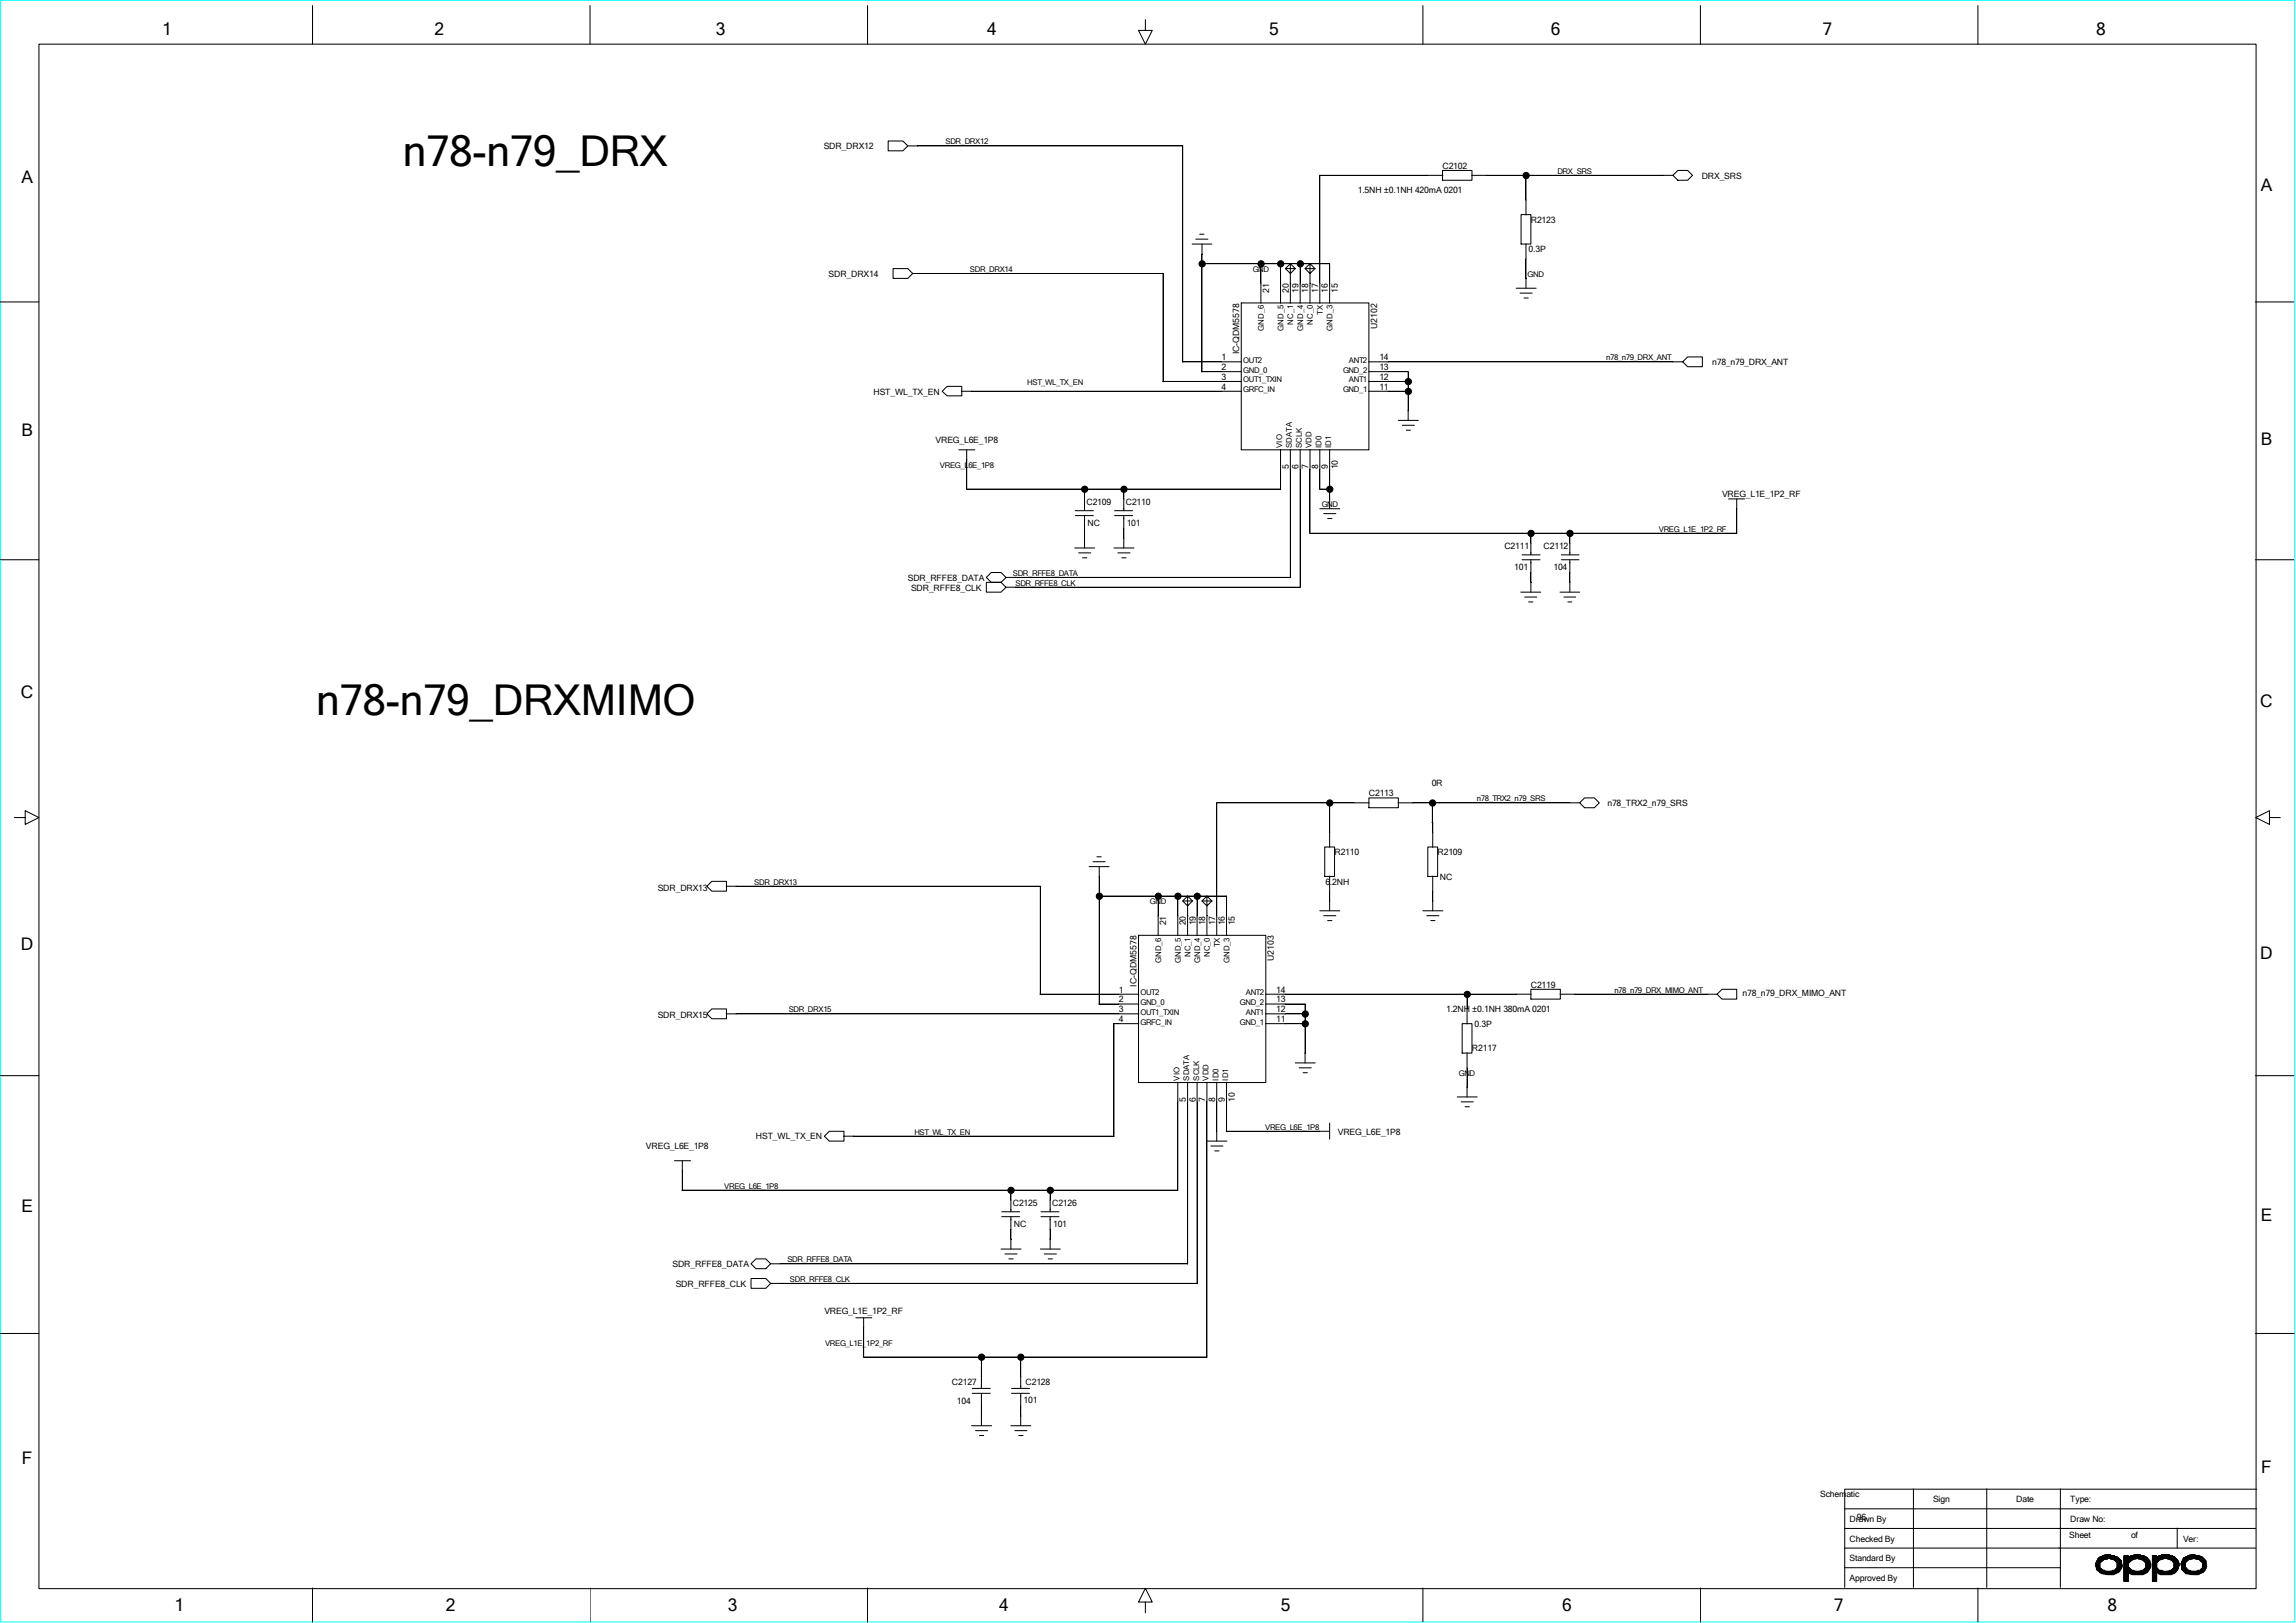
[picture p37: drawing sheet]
<svg xmlns="http://www.w3.org/2000/svg" width="297mm" height="210mm" viewBox="0 0 297 210" stroke-linecap="round" stroke-linejoin="round" font-family="sans-serif">
<defs><g id="words">
<g font-size="5.5">
<text x="52.1" y="21.5">n78-n79_DRX</text>
<text x="40.9" y="92.6">n78-n79_DRXMIMO</text>
</g>
<g font-size="2.2">
<text x="21" y="4.5">1</text>
<text x="56.2" y="4.5">2</text>
<text x="92.6" y="4.5">3</text>
<text x="127.7" y="4.5">4</text>
<text x="164.2" y="4.5">5</text>
<text x="200.6" y="4.5">6</text>
<text x="235.8" y="4.5">7</text>
<text x="271.1" y="4.5">8</text>
<text x="2.8" y="23.6">A</text>
<text x="292.5" y="24.7">A</text>
<text x="2.8" y="56.5">B</text>
<text x="292.5" y="57.6">B</text>
<text x="2.7" y="90.3">C</text>
<text x="292.4" y="91.5">C</text>
<text x="2.7" y="123">D</text>
<text x="292.4" y="124.1">D</text>
<text x="2.8" y="156.8">E</text>
<text x="292.5" y="157.9">E</text>
<text x="2.8" y="189.4">F</text>
<text x="292.5" y="190.6">F</text>
<text x="22.6" y="208.5">1</text>
<text x="57.7" y="208.5">2</text>
<text x="94.1" y="208.5">3</text>
<text x="129.2" y="208.5">4</text>
<text x="165.7" y="208.5">5</text>
<text x="202.1" y="208.5">6</text>
<text x="237.2" y="208.5">7</text>
<text x="272.6" y="208.5">8</text>
</g>
<g font-size="1.1">
<text x="106.6" y="19.3">SDR_DRX12</text>
<text x="186.6" y="21.8">C2102</text>
<text x="220.1" y="23.1">DRX_SRS</text>
<text x="175.6" y="25">1.5NH ±0.1NH 420mA 0201</text>
<text x="198" y="28.8">R2123</text>
<text x="107.2" y="35.8">SDR_DRX14</text>
<text x="197.7" y="32.6">0.3P</text>
<text x="164.2" y="37.9" transform="rotate(-90 164.2 37.9)">21</text>
<text x="166.7" y="37.9" transform="rotate(-90 166.7 37.9)">20</text>
<text x="168" y="37.9" transform="rotate(-90 168 37.9)">19</text>
<text x="169.2" y="37.9" transform="rotate(-90 169.2 37.9)">18</text>
<text x="170.5" y="37.9" transform="rotate(-90 170.5 37.9)">17</text>
<text x="171.8" y="37.9" transform="rotate(-90 171.8 37.9)">16</text>
<text x="173.1" y="37.9" transform="rotate(-90 173.1 37.9)">15</text>
<text x="158" y="47.9">2</text>
<text x="158" y="46.6">1</text>
<text x="160.3" y="45.8" transform="rotate(-90 160.3 45.8)">IC-QDM5578</text>
<text x="178.1" y="42.5" transform="rotate(-90 178.1 42.5)">U2102</text>
<text x="178.4" y="47.9">13</text>
<text x="178.4" y="46.6">14</text>
<text x="221.5" y="47.2">n78_n79_DRX_ANT</text>
<text x="113" y="51.1">HST_WL_TX_EN</text>
<text x="158" y="49.1">3</text>
<text x="158" y="50.4">4</text>
<text x="178.4" y="50.4">11</text>
<text x="178.4" y="49.1">12</text>
<text x="121" y="57.4">VREG_L6E_1P8</text>
<text x="140.5" y="65.4">C2109</text>
<text x="145.6" y="65.4">C2110</text>
<text x="166.7" y="60.7" transform="rotate(-90 166.7 60.7)">5</text>
<text x="168" y="60.7" transform="rotate(-90 168 60.7)">6</text>
<text x="169.2" y="60.7" transform="rotate(-90 169.2 60.7)">7</text>
<text x="170.5" y="60.7" transform="rotate(-90 170.5 60.7)">8</text>
<text x="171.8" y="60.7" transform="rotate(-90 171.8 60.7)">9</text>
<text x="173.1" y="60.7" transform="rotate(-90 173.1 60.7)">10</text>
<text x="222.8" y="64.3">VREG_L1E_1P2_RF</text>
<text x="140.7" y="68">NC</text>
<text x="145.8" y="68">101</text>
<text x="194.6" y="71.1">C2111</text>
<text x="199.7" y="71.1">C2112</text>
<text x="117.4" y="75.1">SDR_RFFE8_DATA</text>
<text x="117.9" y="76.4">SDR_RFFE8_CLK</text>
<text x="195.9" y="73.7">101</text>
<text x="201" y="73.7">104</text>
<text x="185.2" y="101.8">0R</text>
<text x="177.1" y="103">C2113</text>
<text x="207.9" y="104.3">n78_TRX2_n79_SRS</text>
<text x="172.6" y="110.7">R2110</text>
<text x="186" y="110.7">R2109</text>
<text x="186.3" y="113.8">NC</text>
<text x="85.1" y="115.2">SDR_DRX13</text>
<text x="150.9" y="119.8" transform="rotate(-90 150.9 119.8)">21</text>
<text x="153.4" y="119.8" transform="rotate(-90 153.4 119.8)">20</text>
<text x="154.7" y="119.8" transform="rotate(-90 154.7 119.8)">19</text>
<text x="155.9" y="119.8" transform="rotate(-90 155.9 119.8)">18</text>
<text x="157.2" y="119.8" transform="rotate(-90 157.2 119.8)">17</text>
<text x="158.5" y="119.8" transform="rotate(-90 158.5 119.8)">16</text>
<text x="159.7" y="119.8" transform="rotate(-90 159.7 119.8)">15</text>
<text x="171.4" y="114.5">6.2NH</text>
<text x="164.8" y="124.4" transform="rotate(-90 164.8 124.4)">U2103</text>
<text x="85.1" y="131.7">SDR_DRX15</text>
<text x="144.7" y="129.7">2</text>
<text x="144.7" y="128.4">1</text>
<text x="144.7" y="131">3</text>
<text x="147" y="127.7" transform="rotate(-90 147 127.7)">IC-QDM5578</text>
<text x="165.1" y="131">12</text>
<text x="165.1" y="129.7">13</text>
<text x="165.1" y="128.4">14</text>
<text x="187.1" y="131">1.2NH ±0.1NH 380mA 0201</text>
<text x="198" y="127.8">C2119</text>
<text x="225.4" y="128.8">n78_n79_DRX_MIMO_ANT</text>
<text x="144.7" y="132.2">4</text>
<text x="165.1" y="132.2">11</text>
<text x="190.4" y="136.1">R2117</text>
<text x="190.8" y="132.9">0.3P</text>
<text x="153.4" y="142.6" transform="rotate(-90 153.4 142.6)">5</text>
<text x="154.7" y="142.6" transform="rotate(-90 154.7 142.6)">6</text>
<text x="155.9" y="142.6" transform="rotate(-90 155.9 142.6)">7</text>
<text x="157.2" y="142.6" transform="rotate(-90 157.2 142.6)">8</text>
<text x="158.5" y="142.6" transform="rotate(-90 158.5 142.6)">9</text>
<text x="159.7" y="142.6" transform="rotate(-90 159.7 142.6)">10</text>
<text x="83.6" y="148.7">VREG_L6E_1P8</text>
<text x="97.8" y="147.4">HST_WL_TX_EN</text>
<text x="173.1" y="146.8">VREG_L6E_1P8</text>
<text x="131" y="156.1">C2125</text>
<text x="131.1" y="158.7">NC</text>
<text x="136.1" y="156.1">C2126</text>
<text x="136.2" y="158.7">101</text>
<text x="87" y="164">SDR_RFFE8_DATA</text>
<text x="87.4" y="166.5">SDR_RFFE8_CLK</text>
<text x="106.6" y="170.1">VREG_L1E_1P2_RF</text>
<text x="123.1" y="179.2">C2127</text>
<text x="132.7" y="179.2">C2128</text>
<text x="123.8" y="181.7">104</text>
<text x="132.4" y="181.6">101</text>
<text x="235.5" y="193.8">Schematic</text>
<text x="239.3" y="196.9">Drawn By</text>
<text x="240.2" y="196.6">96</text>
<text x="250.1" y="194.4">Sign</text>
<text x="260.8" y="194.4">Date</text>
<text x="267.8" y="196.9">Draw No:</text>
<text x="267.8" y="194.4">Type:</text>
<text x="239.3" y="199.5">Checked By</text>
<text x="239.3" y="202">Standard By</text>
<text x="267.7" y="199">Sheet</text>
<text x="275.7" y="199">of</text>
<text x="282.4" y="199.5">Ver:</text>
<text x="239.3" y="204.6">Approved By</text>
</g>
<g font-size="1">
<text x="122.3" y="18.7">SDR_DRX12</text>
<text x="201.5" y="22.5">DRX_SRS</text>
<text x="125.5" y="35.2">SDR_DRX14</text>
<text x="162.1" y="35.2">GND</text>
<text x="197.6" y="35.8">GND</text>
<text x="167.3" y="42" transform="rotate(-90 167.3 42)">NC_1</text>
<text x="169.8" y="42" transform="rotate(-90 169.8 42)">NC_0</text>
<text x="171.1" y="40.8" transform="rotate(-90 171.1 40.8)">TX</text>
<text x="160.8" y="46.9">OUT2</text>
<text x="163.5" y="42.8" transform="rotate(-90 163.5 42.8)">GND_6</text>
<text x="166" y="42.8" transform="rotate(-90 166 42.8)">GND_5</text>
<text x="168.6" y="42.8" transform="rotate(-90 168.6 42.8)">GND_4</text>
<text x="172.4" y="42.8" transform="rotate(-90 172.4 42.8)">GND_3</text>
<text x="174.5" y="46.9">ANT2</text>
<text x="207.8" y="46.6">n78_n79_DRX_ANT</text>
<text x="132.9" y="49.8">HST_WL_TX_EN</text>
<text x="160.8" y="48.2">GND_0</text>
<text x="160.8" y="49.5">OUT1_TXIN</text>
<text x="160.8" y="50.8">GRFC_IN</text>
<text x="173.7" y="50.8">GND_1</text>
<text x="173.7" y="48.2">GND_2</text>
<text x="174.5" y="49.5">ANT1</text>
<text x="165.9" y="58" transform="rotate(-90 165.9 58)">VIO</text>
<text x="167.1" y="58" transform="rotate(-90 167.1 58)">SDATA</text>
<text x="168.4" y="58" transform="rotate(-90 168.4 58)">SCLK</text>
<text x="169.7" y="58" transform="rotate(-90 169.7 58)">VDD</text>
<text x="170.9" y="58" transform="rotate(-90 170.9 58)">ID0</text>
<text x="172.2" y="58" transform="rotate(-90 172.2 58)">ID1</text>
<text x="121.6" y="60.5">VREG_L6E_1P8</text>
<text x="171" y="65.6">GND</text>
<text x="214.6" y="68.8">VREG_L1E_1P2_RF</text>
<text x="131" y="74.5">SDR_RFFE8_DATA</text>
<text x="131.4" y="75.8">SDR_RFFE8_CLK</text>
<text x="191.1" y="103.7">n78_TRX2_n79_SRS</text>
<text x="97.6" y="114.5">SDR_DRX13</text>
<text x="148.8" y="117">GND</text>
<text x="150.2" y="124.6" transform="rotate(-90 150.2 124.6)">GND_6</text>
<text x="152.7" y="124.6" transform="rotate(-90 152.7 124.6)">GND_5</text>
<text x="154" y="123.8" transform="rotate(-90 154 123.8)">NC_1</text>
<text x="155.2" y="124.6" transform="rotate(-90 155.2 124.6)">GND_4</text>
<text x="156.5" y="123.8" transform="rotate(-90 156.5 123.8)">NC_0</text>
<text x="157.8" y="122.6" transform="rotate(-90 157.8 122.6)">TX</text>
<text x="159" y="124.6" transform="rotate(-90 159 124.6)">GND_3</text>
<text x="102" y="131">SDR_DRX15</text>
<text x="147.5" y="130">GND_0</text>
<text x="147.5" y="128.8">OUT2</text>
<text x="147.5" y="131.3">OUT1_TXIN</text>
<text x="160.4" y="130">GND_2</text>
<text x="161.2" y="131.3">ANT1</text>
<text x="161.2" y="128.8">ANT2</text>
<text x="208.8" y="128.4">n78_n79_DRX_MIMO_ANT</text>
<text x="147.5" y="132.6">GRFC_IN</text>
<text x="160.4" y="132.6">GND_1</text>
<text x="152.6" y="139.8" transform="rotate(-90 152.6 139.8)">VIO</text>
<text x="153.8" y="139.8" transform="rotate(-90 153.8 139.8)">SDATA</text>
<text x="155.1" y="139.8" transform="rotate(-90 155.1 139.8)">SCLK</text>
<text x="156.3" y="139.8" transform="rotate(-90 156.3 139.8)">VDD</text>
<text x="157.6" y="139.8" transform="rotate(-90 157.6 139.8)">ID0</text>
<text x="158.9" y="139.8" transform="rotate(-90 158.9 139.8)">ID1</text>
<text x="188.7" y="139.2">GND</text>
<text x="118.3" y="146.8">HST_WL_TX_EN</text>
<text x="163.7" y="146.2">VREG_L6E_1P8</text>
<text x="93.7" y="153.8">VREG_L6E_1P8</text>
<text x="101.9" y="163.3">SDR_RFFE8_DATA</text>
<text x="102.2" y="165.9">SDR_RFFE8_CLK</text>
<text x="106.7" y="174.1">VREG_L1E_1P2_RF</text>
</g>
</g></defs>
<path d="M.1 0h296.7v209.9h-296.7z" fill="none" stroke="#0ff" stroke-width=".13"/>
<g fill="none" stroke="#000" stroke-width=".13">
<path d="M5 5.7h286.8v199.9h-286.8zM40.4 .7v5M76.3 .7v5M112.2 .7v5M114.9 18.2h1.9l.6 .7-.6 .6h-1.9zM117.4 18.9h35.6v28M148.2 2.5v1.4h.9l-.9 1.8-.9-1.8h.9M184.1 .7v5M220 .7v5M255.9 .7v5M0 39.1h5M115.5 34.8h1.9l.7 .6-.7 .6h-1.9z"/>
<path d="M118 35.4h32.5v14M154.2 31.6h2.6M154.7 30.9h1.6M155.2 30.3h.5M155.4 34.1h16.6v5.1M155.5 31.6v16.5M160.6 39.2h16.5v19h-16.5zM163.1 34.1v5.1M165.7 34.1v5.1M166.3 34.8h1.3M166.9 34.1l.7 .7-.7 .6-.6-.6 .6-.7v1.3M166.9 35.3v3.9"/>
<path d="M168.2 34.1v5.1M168.8 34.8h1.3M169.5 34.1l.6 .7-.6 .6-.7-.6 .7-.7v1.3M169.5 35.3v3.9M170.7 22.7h15.9M170.7 22.7v16.5M186.6 22.1h3.8v1.2h-3.8zM190.4 22.7h26.1M196.1 37.3h2.6M196.6 37.9h1.6M196.8 27.8h1.2v3.8h-1.2zM197.1 38.6h.6"/>
<path d="M197.4 22.7v5.1M197.4 31.5v5.8M216.4 22.7l.6-.6h1.3l.6 .6-.6 .6h-1.3zM291.8 39.1h5M121.9 50.6l.6-.6h1.9v1.2h-1.9zM124 58.2h2.1M124.4 50.6h36.2M125.1 58.2v5.1M150.4 49.4h10.2M153 46.8h7.6M155.4 48.1h5.2M165.7 58.2v5.1"/>
<path d="M166.9 58.2v16.6M168.2 58.2v17.8M169.5 58.2v10.8M170.7 58.2v5.1M172 58.2v7.6M177 48.1h5.2v6.3M177 50.6h5.2M177 46.8h40.7M177 49.4h5.2M180.9 54.4h2.6M181.4 55h1.6M181.9 55.7h.6"/>
<path d="M217.7 46.8l.6-.6h1.9v1.3h-1.9zM0 72.4h5M125 63.3h40.7M127.6 75.4h1.9l.6 .6-.6 .6h-1.9zM127.6 74.7l.6-.6h1.3l.6 .6-.6 .7h-1.3zM130.1 76h38.1M130.1 74.7h36.8M139 70.9h2.6M139.1 66.7h2.3M139.1 66.1h2.3M139.5 71.5h1.6M140 72.2h.6"/>
<path d="M140.3 63.3v2.8M140.3 66.7v4.2M144.1 70.9h2.6M144.2 66.7h2.3M144.2 66.1h2.3M144.6 71.5h1.6M145.1 72.2h.6M145.4 63.3v2.8M145.4 66.7v4.2M169.4 69h55.3M170.7 63.3h1.3M170.7 65.8h2.6"/>
<path d="M171.2 66.5h1.6M171.7 67.1h.6M196.7 76.6h2.6M196.9 72.4h2.3M196.9 71.8h2.3M197.2 77.3h1.6M197.7 77.9h.6M198 69v2.8M198 72.4v4.2M201.8 76.6h2.5M202 72.4h2.3M202 71.8h2.3"/>
<path d="M202.3 77.3h1.5M202.8 77.9h.5M203.1 69v2.8M203.1 72.4v4.2M223.6 64.6h2.1M224.7 64.6v4.4M291.8 72.4h5M1.9 105.8h1.4v-.9l1.7 .9-1.7 .9v-.9M91.4 114.7l.7-.7h1.9v1.3h-1.9zM93.9 114.7h40.7v14M140.9 112.1h2.6M141.4 111.5h1.6"/>
<path d="M141.9 110.9h.6M142.2 116h16.5v5.1M142.2 112.1v17.9M149.8 116v5.1M152.4 116v5.1M153 116.6h1.3M153.6 116l.7 .6-.7 .6-.6-.6 .6-.6v1.2M153.6 117.2v3.9M154.9 116v5.1M155.5 116.6h1.3M156.1 116l.7 .6-.7 .6-.6-.6 .6-.6v1.2M156.1 117.2v3.9"/>
<path d="M157.4 103.9h19.7M157.4 103.9v17.2M170.7 117.9h2.6M171.2 118.5h1.6M171.4 109.6h1.2v3.8h-1.2zM171.7 119.1h.6M172 103.9v5.7M172 113.4v4.5M177.1 103.3h3.8v1.2h-3.8zM180.8 103.9h23.6M184.1 117.9h2.5M184.6 118.5h1.5"/>
<path d="M184.7 109.6h1.3v3.8h-1.3zM185.1 119.1h.5M185.3 106.4v3.2M185.3 103.9v2.6M185.3 113.4v4.5M205 103.3h1.2l.7 .6-.7 .6h-1.2l-.7-.6zM293.6 105.8v-.9l-1.8 .9 1.8 .9v-.9h1.4M0 139.2h5M91.4 131.2l.7-.6h1.9v1.2h-1.9zM93.9 131.2h53.4M134.5 128.7h12.8M142.2 129.9h5.1"/>
<path d="M144.1 132.5h3.2M144.1 132.5v14.6M147.3 121h16.4v19.1h-16.4zM163.7 131.2h5.1M163.7 129.9h5.1v7.6M163.7 128.7h34.4M163.7 132.5h5.1M167.6 137.5h2.5M168.1 138.2h1.5M168.6 138.8h.5M189.1 132.5h1.3v3.8h-1.3zM189.8 128.7v3.8"/>
<path d="M189.8 136.2v5.7M198 128h3.8v1.3h-3.8zM201.8 128.7h20.4M222.8 128h1.9v1.3h-1.9l-.7-.6zM291.8 139.2h5M87.2 150.2h2.1M88.2 154h64.2M88.3 150.2v3.9M106.6 147l.7-.6h1.9v1.3h-1.9zM109.1 147h35M129.6 157.4h2.3M129.6 156.8h2.3"/>
<path d="M130.8 154v2.8M130.8 157.4v4.2M134.7 157.4h2.3M134.7 156.8h2.3M135.8 154v2.8M135.8 157.4v4.2M152.4 140v14.1M153.6 140v23.6M154.9 140v26.1M156.1 147.7h2.6M156.1 140v35.6M156.6 148.3h1.6"/>
<path d="M157.1 148.9h.6M157.4 140v7.7M158.6 146.4h13.4M158.7 140v6.4M172 145.3v2.1M188.5 141.9h2.6M189 142.6h1.6M189.5 143.2h.6M0 172.6h5M97.2 165.4h1.9l.6 .7-.6 .6h-1.9zM97.8 162.9h1.3l.6 .6-.6 .7h-1.3l-.6-.7zM99.7 166.1h55.2"/>
<path d="M99.7 163.5h53.9M110.7 170.5h2.1M111.7 175.6h44.4M111.7 170.5v5.1M125.8 179.7h2.3M127 175.6v4.1M129.5 161.6h2.6M130 162.3h1.6M130.5 162.9h.6M130.9 179.7h2.3M132 175.6v4.1M134.6 161.6h2.6"/>
<path d="M135.1 162.3h1.6M135.6 162.9h.5M291.8 172.6h5M125.7 184.5h2.6M125.8 180.3h2.3M126.2 185.1h1.6M126.7 185.8h.6M127 180.3v4.2M130.8 184.5h2.5M130.9 180.3h2.3M131.3 185.1h1.5M131.8 185.8h.5"/>
<path d="M132 180.3v4.2M238.6 195.2h53.3M238.6 197.8h53.2M247.5 192.7v12.7M257 192.7v12.7M266.5 192.7v12.7M281.6 197.7v2.6M291.9 192.7h-53.3v12.7M40.4 205.5v4.4M76.3 205.5v4.4M112.2 205.5v4.4M148.2 207.3h.9l-.9-1.8-.9 1.8h.9v1.4"/>
<path d="M184.1 205.5v4.4M220 205.5v4.4M238.6 202.9h27.9M238.6 200.3h53.2M255.9 205.5v4.4M271.1 202.2h.6M271.1 202.4h.5M271.1 202.5h.5M271.1 202.6h.5M271.1 202.7h.5M271.2 202.9h.4M271.2 202h.8"/>
<path d="M271.2 203h.7M271.2 203.1h.8M271.2 202.1v1M271.2 202.1v.8M271.3 203.2h.8M271.4 201.8v1.4h.6v.4v-.5M271.4 201.8v1.3M271.4 201.6h2.5M271.5 201.7v1.5v-1.5v.1M271.5 202.9v.3h.7M271.5 201.6a2.22 2.22 0 0 1 2.9 .4l.1 .7a1.54 1.54 0 0 1-1.7 1.1l-.9-.2-.7-.5-.1-.7zM271.6 202.2l.5-.4 .7-.2 .7 .2 .4 .4v.7l-.4 .3-.7 .2-.7-.2-.5-.3z"/>
<path d="M271.6 201.5v1.9M271.6 201.5h2.2M271.7 201.4v.7M271.7 202.9v.6M271.9 203.1v.5h1.9M271.9 201.4v.7h-.7M272 201.3v.5M272 201.3h1.4M272.1 201.3v.5h-.8M272.1 203.2v.4M272.2 201.3v.4M272.2 203.2v.4"/>
<path d="M272.2 201.2h.8M272.4 201.3v.4M272.4 203.3v.5M272.5 203.8h1M272.5 201.2v.5M272.5 203.3v.5M272.6 201.2v.5h-1.3M272.6 203.3v.5M272.8 201.2v.4M272.8 203.3v.5M272.9 201.2v.4M272.9 203.3v.5"/>
<path d="M273 201.2v.5h1.2M273 203.3v.5M273.1 201.3v.4M273.1 203.3v.5M273.3 201.3v.4M273.3 203.2v.6M273.3 203.2h1M273.4 201.3v.4M273.4 203.2v.6M273.4 201.8h.9M273.5 203.2v.4v-.4M273.5 201.3v.5"/>
<path d="M273.6 202h.8M273.6 201.4v.6M273.6 203.1v.5h-1.5M273.7 202.1h.7M273.8 201.4v.7M273.8 202.9v.6M273.9 202.9h.5M273.9 202.2h.5M273.9 202.4h.5M273.9 202.5h.6M273.9 202.6h.6M273.9 202.7h.6"/>
<path d="M273.9 201.4v.8M273.9 202.8v.7M274 201.5v2h-2.4M274.2 201.7v1.7h-2.6M274.3 201.8v1.3h-.7M274.4 201.9v1.1h-.7M274.7 202.9h.7M274.7 201.6h3M274.7 201.8h1.2M274.7 202.2h.6M274.7 202.4h.6M274.7 202.5h.6"/>
<path d="M274.7 202.6h.6M274.7 202.7h.6M274.7 203h.8M274.7 203.1h1M274.7 203.2h1.1M274.7 203.6h.6M274.7 203.8h.6M274.7 201.5h2.9M274.7 201.3h.6M274.7 203.9h.6M274.7 204h.6M274.7 204.1h.6"/>
<path d="M274.7 204.3h.6M274.7 204.4h.6M274.7 204.5h.6M274.8 201.3h.5v.3v-.1l.9-.3h.6l.3 .1a1.21 1.21 0 0 1 1 .9 1.21 1.21 0 0 1-.4 1.3 2.25 2.25 0 0 1-1.4 .3 .83 .83 0 0 1-.9-.3h-.1v1.1h-.5zM274.8 201.3v3.3M274.9 201.3v3.3M275 201.3v3.3M275.2 201.3v3.3M275.3 201.3v3.3h-.6M275.3 202.2l.5-.4 .6-.2 .8 .2 .4 .4v.7l-.4 .3-.8 .2-.6-.2-.5-.3zM275.4 201.4v.8M275.4 202.8v.7"/>
<path d="M275.5 203.6h2.1M275.5 201.4v.7h-.8M275.5 202.9v.7M275.6 201.3h1.7M275.7 201.3v.7h-1M275.7 203.1v.5M275.8 201.3v.5M275.8 203.2v.6M275.9 201.3v.4M275.9 203.2v.6M276.1 201.2v.5M276.1 203.2v.6"/>
<path d="M276.1 201.2h.7M276.2 201.2v.5h-1.5M276.2 203.3v.5M276.3 201.2v.5M276.3 203.3v.5M276.4 201.2v.4M276.4 203.3v.5M276.6 201.2v.5M276.6 203.3v.5M276.6 201.7h1.2M276.7 201.2v.5M276.7 203.3v.5"/>
<path d="M276.8 201.2v.5M276.8 203.3v.5M276.9 201.3v.4M276.9 203.2v.6M277 201.8h1M277 203.2h.8M277.1 201.3v.4M277.1 203.2v.6M277.2 201.3v.5M277.2 203.2v.6h-1.4M277.3 202h.8M277.3 203.1h.7"/>
<path d="M277.3 201.3v.7M277.3 203.1v.5M277.4 202.1h.7M277.5 201.4v.7M277.5 202.9v.7M277.5 202.9h.7M277.5 202.2h.6M277.5 202.4h.7M277.5 202.5h.7M277.5 202.7h.7M277.6 201.4v.8M277.6 202.8v.7"/>
<path d="M277.7 201.5v2h-3M277.8 201.7v1.7h-3.1M278 201.8v1.4M278.1 201.9v1.1h-.7M278.2 202.4v.2h-.7M278.4 202.9h.6M278.4 201.6h3M278.4 201.8h1.1M278.4 202.2h.6M278.4 202.4h.6M278.4 202.5h.6M278.4 202.6h.6"/>
<path d="M278.4 202.7h.6M278.4 203h.7M278.4 203.1h.8M278.4 203.2h1.1M278.4 203.6h.6M278.4 203.8h.6M278.4 201.5h2.9M278.4 201.3h.6M278.4 203.9h.6M278.4 204h.6M278.4 204.1h.6M278.4 204.3h.6"/>
<path d="M278.4 204.4h.6M278.4 204.5h.6M278.5 201.3h.5v.3v-.1h.1a2.02 2.02 0 0 1 2.4 .2l.1 .3a.49 .49 0 0 1 .2 .7 1.18 1.18 0 0 1-1.6 1.1h-.2a.83 .83 0 0 1-.9-.3h-.1v1.1h-.5zM278.5 201.3v3.3M278.6 201.3v3.3M278.7 201.3v3.3M278.8 201.3v3.3M279 201.3v3.3h-.6M279.1 201.4v.7h-.7M279.1 202.9v.6M279.2 203.6h2.1M279.2 201.3v.7h-.8"/>
<path d="M279.2 203.1v.5M279.3 201.3h1.7M279.4 201.3v.5M279.4 203.2v.4M279.4 201.8l.7-.2 .8 .2 .4 .4v.7l-.4 .3-.8 .2-.7-.2-.4-.3v-.7zM279.5 201.3v.4M279.5 203.2v.6M279.6 201.2v.5M279.6 203.2v.6M279.7 201.2v.5h-1.3M279.7 203.2v.6M279.9 201.2v.5"/>
<path d="M279.9 203.3v.5M280 201.2v.4M280 203.3v.5M280.1 201.2v.4M280.1 203.3v.5M280.2 201.2v.4M280.2 203.3v.5M280.3 201.7h1.2M280.4 201.2v.5M280.4 203.3v.5M280.5 201.2v.5M280.5 203.3v.5"/>
<path d="M280.6 201.2v.5M280.6 203.2v.6M280.7 201.8h.9M280.8 201.3v.4M280.8 203.2v.6M280.8 203.2h.7M280.9 201.3v.5M280.9 203.2v.6h-1.5M281 202h.8M281 203.1h.6M281 201.3v.7M281 203.1v.5"/>
<path d="M281.1 202.1h.7M281.1 201.4v.7M281.1 202.9v.7M281.2 202.9h.6M281.2 202.2h.7M281.2 202.4h.7M281.2 202.5h.7M281.2 202.6h.7M281.2 202.7h.6M281.3 201.4v2.1M281.4 201.5v2h-3M281.5 201.7v1.7h-3.1"/>
<path d="M281.6 201.8v1.4M281.8 201.9v1.1h-.7M282.1 202.4h.6M282.2 202.5h.5M282.2 202.6h.5M282.2 202.9h.5M282.2 202.2h.5M282.2 203h.6M282.3 201.9v1.2h.7M282.3 202.7h.4M282.4 201.8h.8M282.4 203.2h.8"/>
<path d="M282.4 201.7v1.5M282.5 201.6h2.4M282.5 201.5v1.9M282.5 201.6a2.06 2.06 0 0 1 2.8 .4l.2 .7-.4 .7-.8 .4-1.5-.2-.5-.5-.1-.7zM282.6 203.5h2.4M282.7 201.5v2M282.7 201.5h2.1M282.8 201.4v.7h-.6M282.8 202.8v.8M282.9 201.4v.6h-.5M282.9 202.9v.7M283 201.3h1.3"/>
<path d="M283 201.8l.8-.2 .8 .2 .3 .4v.7l-.3 .3-.8 .2-.8-.2-.3-.3v-.7zM283 201.3v.5M283 203.1v.5M283.2 201.3v.4M283.2 203.2v.4M283.3 201.2h.6M283.3 201.3v.4M283.3 203.2v.6M283.4 201.3v.4M283.4 203.3v.5M283.5 201.2v.5h-1M283.5 203.3v.5"/>
<path d="M283.7 201.2v.5M283.7 203.3v.5M283.8 201.2v.4M283.8 203.3v.5M283.9 201.2v.5M283.9 203.3v.5M284 201.7h1.1M284.1 201.3v.4M284.1 203.3v.5M284.2 201.3v.4M284.2 203.3v.5M284.3 201.3v.4"/>
<path d="M284.3 203.2v.6M284.4 201.3v.4M284.4 203.2v.6h-1M284.5 201.8h.7M284.6 201.3v.5M284.6 203.2v.4h-1.9M284.6 202h.7M284.6 203.1h.6M284.7 201.4v.6M284.7 203.1v.5M284.8 202.1h.5M284.8 201.4v.7"/>
<path d="M284.8 202.9v.6M284.9 202.9h.4M284.9 202.2h.4M284.9 202.4h.4M284.9 202.5h.6M284.9 202.6h.6M284.9 202.7h.6M284.9 201.5v2M285.1 201.7v1.7h-2.6M285.2 201.8v1.4h-.9M285.3 201.9v1.1h-.5"/>
<circle cx="155.5" cy="34.1" r=".4"/>
<circle cx="163.1" cy="34.1" r=".4"/>
<circle cx="165.7" cy="34.1" r=".4"/>
<circle cx="168.2" cy="34.1" r=".4"/>
<circle cx="197.4" cy="22.7" r=".4"/>
<circle cx="182.2" cy="50.7" r=".4"/>
<circle cx="182.2" cy="49.4" r=".4"/>
<circle cx="140.3" cy="63.3" r=".4"/>
<circle cx="145.4" cy="63.3" r=".4"/>
<circle cx="172" cy="63.3" r=".4"/>
<circle cx="198.1" cy="69" r=".4"/>
<circle cx="203.1" cy="69" r=".4"/>
<circle cx="142.2" cy="116" r=".4"/>
<circle cx="149.8" cy="116" r=".4"/>
<circle cx="152.4" cy="116" r=".4"/>
<circle cx="154.9" cy="116" r=".4"/>
<circle cx="172" cy="103.9" r=".4"/>
<circle cx="185.3" cy="103.9" r=".4"/>
<circle cx="168.8" cy="131.2" r=".4"/>
<circle cx="168.8" cy="132.5" r=".4"/>
<circle cx="189.8" cy="128.7" r=".4"/>
<circle cx="130.8" cy="154" r=".4"/>
<circle cx="135.9" cy="154" r=".4"/>
<circle cx="127" cy="175.6" r=".4"/>
<circle cx="132.1" cy="175.6" r=".4"/>
</g>
<g fill="#000">
<path d="M155.5 32.9v1.2z" fill-rule="evenodd"/>
<path d="M182.2 49.4v1.2z" fill-rule="evenodd"/>
<path d="M182.2 48.1v1.3z" fill-rule="evenodd"/>
<path d="M140.3 63.3v1.3z" fill-rule="evenodd"/>
<path d="M140.3 68.4v1.2z" fill-rule="evenodd"/>
<path d="M145.4 63.3v1.3z" fill-rule="evenodd"/>
<path d="M145.4 68.4v1.2z" fill-rule="evenodd"/>
<path d="M172 63.3v1.3z" fill-rule="evenodd"/>
<path d="M170.7 63.3h1.3z" fill-rule="evenodd"/>
<path d="M198 74.1v1.3z" fill-rule="evenodd"/>
<path d="M198 69v1.3z" fill-rule="evenodd"/>
<path d="M203.1 74.1v1.3z" fill-rule="evenodd"/>
<path d="M203.1 69v1.3z" fill-rule="evenodd"/>
<path d="M172 115.3v1.3z" fill-rule="evenodd"/>
<path d="M185.3 115.3v1.3z" fill-rule="evenodd"/>
<path d="M185.3 106.4v1.3z" fill-rule="evenodd"/>
<path d="M144.1 132.5h.6z" fill-rule="evenodd"/>
<path d="M168.8 131.2v1.3z" fill-rule="evenodd"/>
<path d="M168.8 129.9v1.3z" fill-rule="evenodd"/>
<path d="M189.8 128.7v1.9z" fill-rule="evenodd"/>
<path d="M130.8 159.1v1.3z" fill-rule="evenodd"/>
<path d="M130.8 154v1.3z" fill-rule="evenodd"/>
<path d="M135.8 159.1v1.3z" fill-rule="evenodd"/>
<path d="M135.8 154v1.3z" fill-rule="evenodd"/>
<path d="M127 181.9v1.3z" fill-rule="evenodd"/>
<path d="M132 181.9v1.3z" fill-rule="evenodd"/>
<circle cx="155.5" cy="34.1" r=".41"/>
<circle cx="163.1" cy="34.1" r=".41"/>
<circle cx="165.7" cy="34.1" r=".41"/>
<circle cx="168.2" cy="34.1" r=".41"/>
<circle cx="197.4" cy="22.7" r=".41"/>
<circle cx="182.2" cy="49.4" r=".41"/>
<circle cx="182.2" cy="50.7" r=".41"/>
<circle cx="140.3" cy="63.3" r=".41"/>
<circle cx="145.4" cy="63.3" r=".41"/>
<circle cx="172" cy="63.3" r=".41"/>
<circle cx="198.1" cy="69" r=".41"/>
<circle cx="203.1" cy="69" r=".41"/>
<circle cx="142.2" cy="116" r=".41"/>
<circle cx="149.8" cy="116" r=".41"/>
<circle cx="152.4" cy="116" r=".41"/>
<circle cx="154.9" cy="116" r=".41"/>
<circle cx="172" cy="103.9" r=".41"/>
<circle cx="185.3" cy="103.9" r=".41"/>
<circle cx="168.8" cy="131.2" r=".41"/>
<circle cx="168.8" cy="132.5" r=".41"/>
<circle cx="189.8" cy="128.7" r=".41"/>
<circle cx="130.8" cy="154" r=".41"/>
<circle cx="135.9" cy="154" r=".41"/>
<circle cx="127" cy="175.6" r=".41"/>
<circle cx="132.1" cy="175.6" r=".41"/>
</g>
<use href="#words"/>
</svg>
